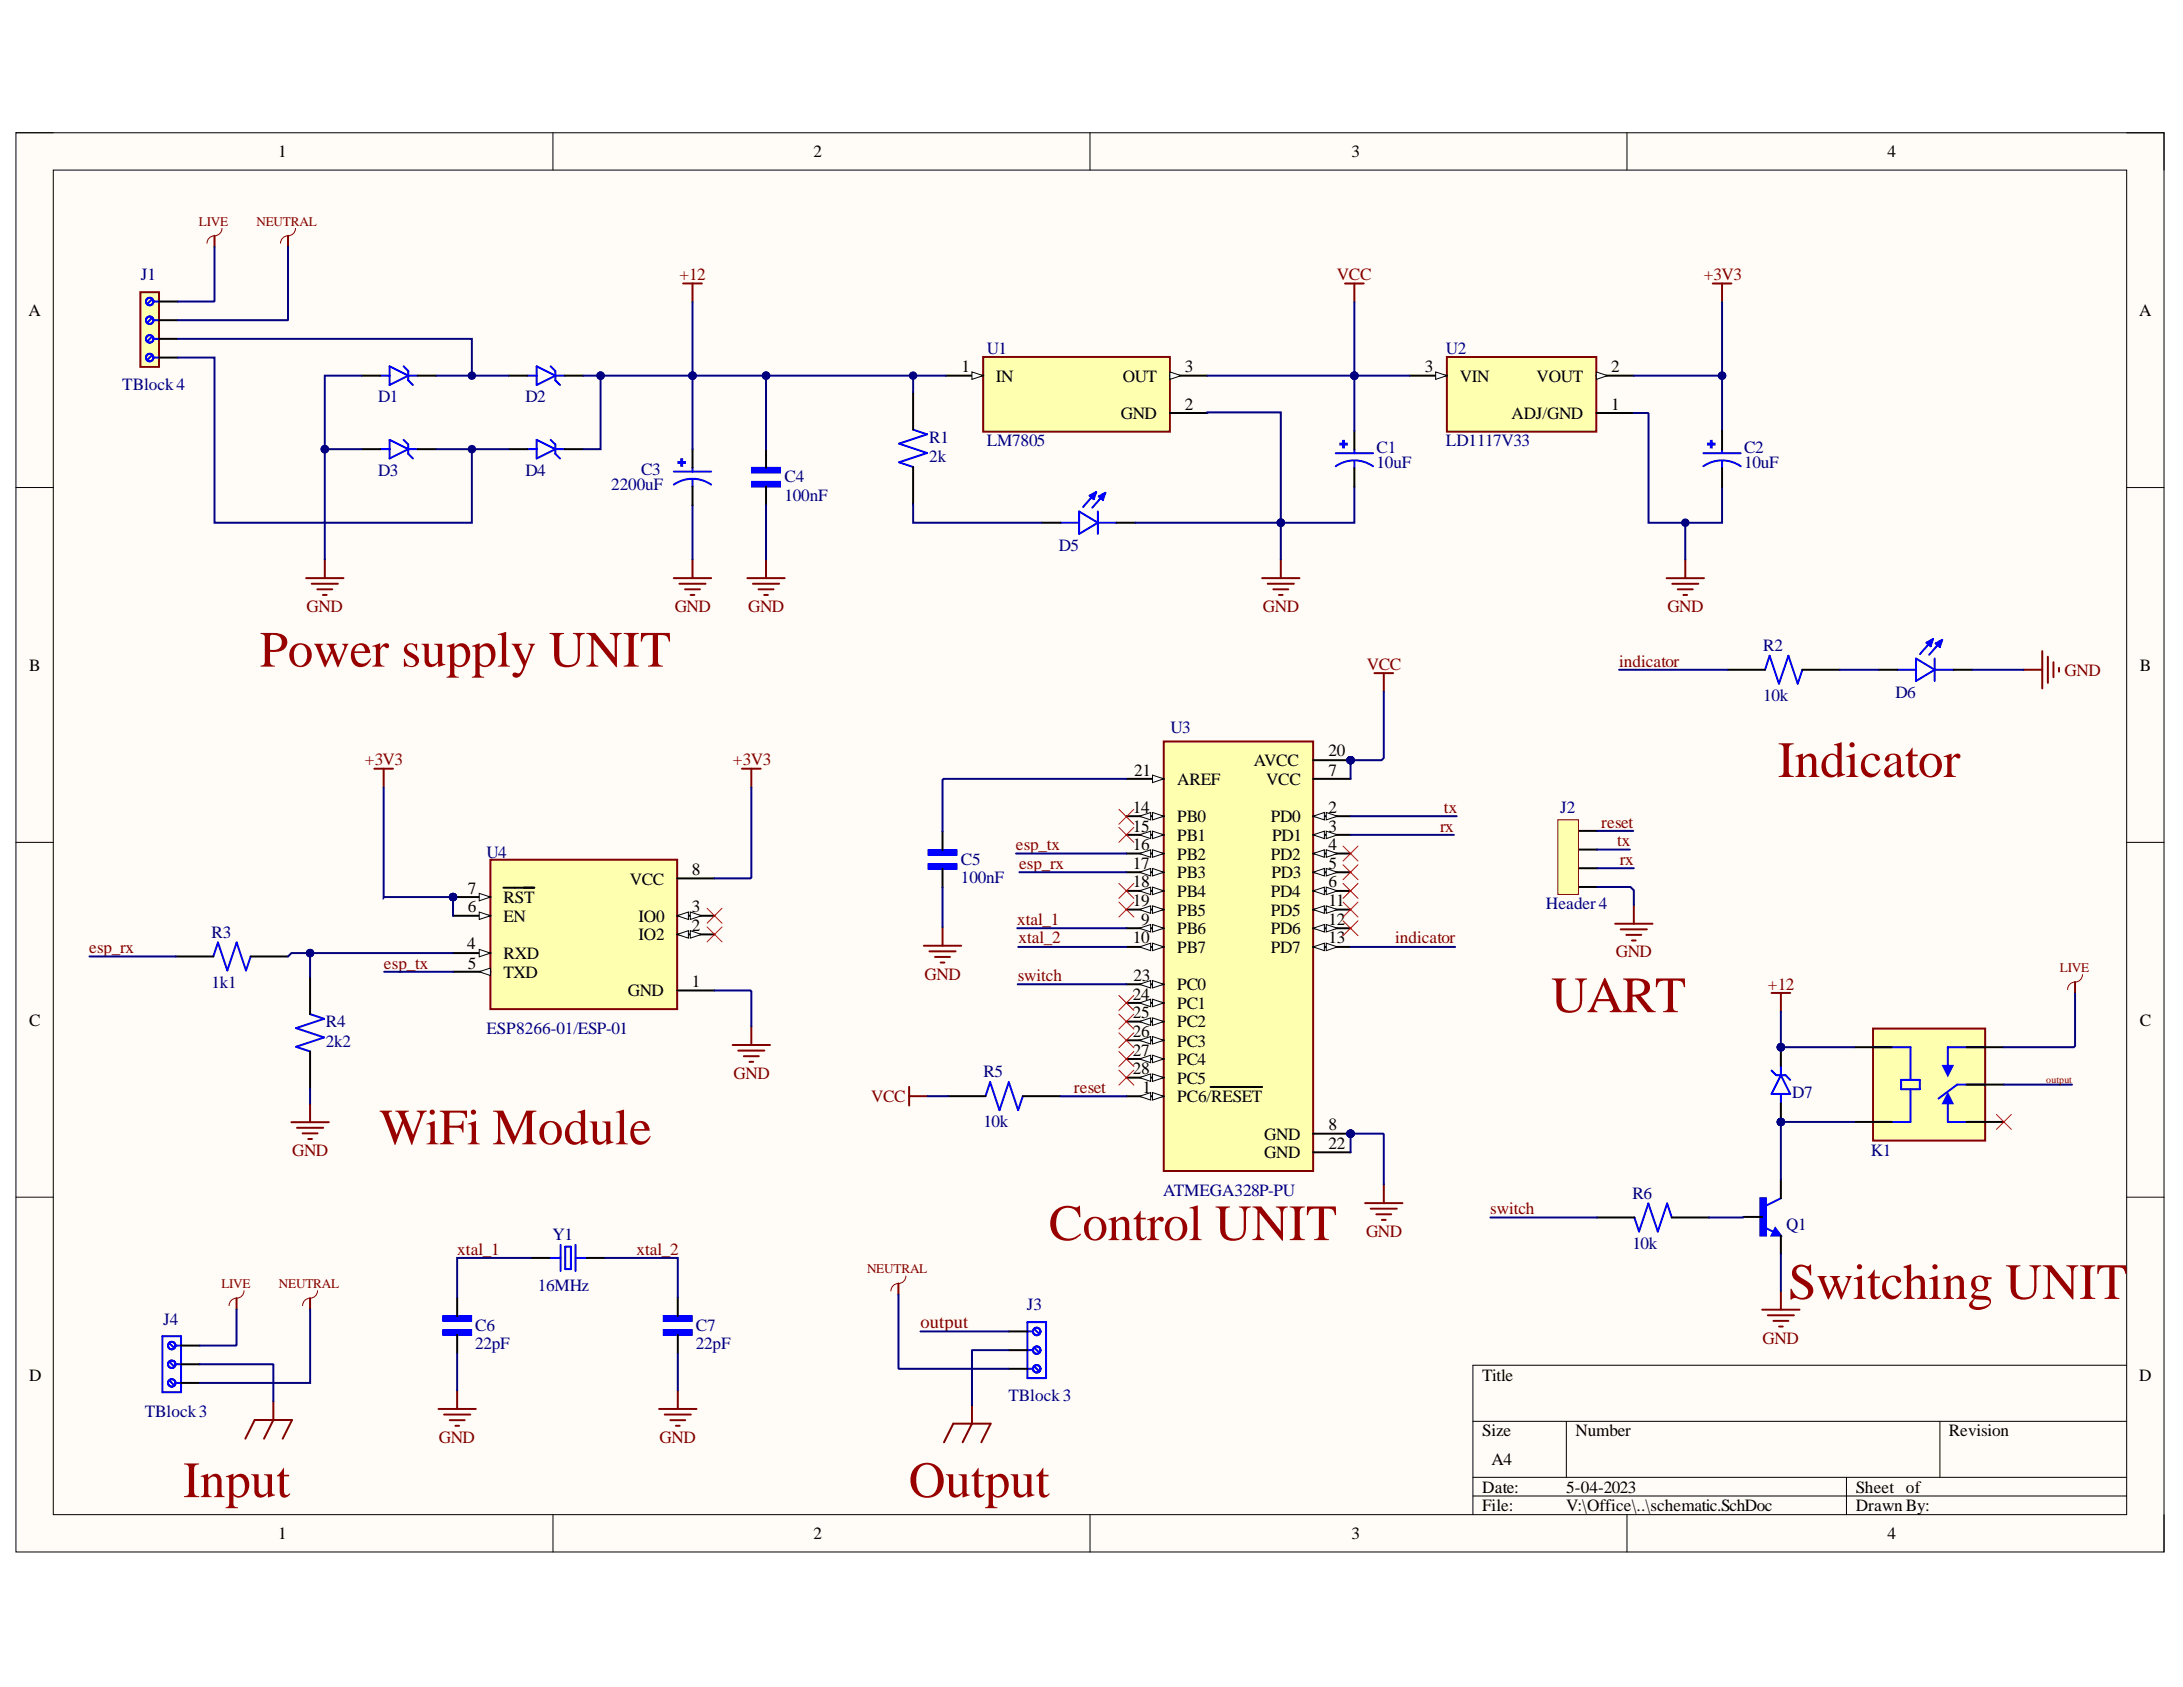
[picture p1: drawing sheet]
<svg xmlns="http://www.w3.org/2000/svg" width="279mm" height="216mm" viewBox="0 0 279 216" stroke-linecap="round" stroke-linejoin="round" font-family="sans-serif">
<defs><g id="words">
<g font-size="6.5" fill="#980000">
<text x="33.2" y="85.3">Power supply UNIT</text>
<text x="227.5" y="99.4">Indicator</text>
<text x="198.5" y="129.5">UART</text>
<text x="48.6" y="146.4">WiFi Module</text>
<text x="134.2" y="158.7">Control UNIT</text>
<text x="228.9" y="166.2">Switching UNIT</text>
<text x="23.4" y="191.6">Input</text>
<text x="116.3" y="191.6">Output</text>
</g>
<text font-size="2.4" fill="#800000" x="117.8" y="170">output</text>
<g font-size="2.2">
<text x="35.6" y="20.1">1</text>
<text x="104.1" y="20.1">2</text>
<text x="173" y="20.1">3</text>
<text x="241.6" y="20.1">4</text>
<text x="3.6" y="40.4">A</text>
<text x="273.8" y="40.4">A</text>
<text x="123.1" y="47.6">1</text>
<text x="151.7" y="47.6">3</text>
<text x="182.4" y="47.6">3</text>
<text x="206.2" y="47.6">2</text>
<text x="127.5" y="48.9">IN</text>
<text x="143.5" y="53.6">GND</text>
<text x="143.7" y="48.9">OUT</text>
<text x="151.7" y="52.4">2</text>
<text x="186.8" y="48.9">VIN</text>
<text x="193.4" y="53.6">ADJ/GND</text>
<text x="196.7" y="48.9">VOUT</text>
<text x="206.2" y="52.4">1</text>
<text x="3.7" y="85.8">B</text>
<text x="273.9" y="85.8">B</text>
<text x="145.1" y="99.3">21</text>
<text x="150.6" y="100.4">AREF</text>
<text x="160.5" y="98.1">AVCC</text>
<text x="162.1" y="100.4">VCC</text>
<text x="170" y="96.8">20</text>
<text x="170" y="99.3">7</text>
<text x="145" y="104">14</text>
<text x="145" y="106.5">15</text>
<text x="150.6" y="105.2">PB0</text>
<text x="150.6" y="107.6">PB1</text>
<text x="162.7" y="105.2">PD0</text>
<text x="162.8" y="107.6">PD1</text>
<text x="170" y="104">2</text>
<text x="170" y="106.5">3</text>
<text x="80.6" y="113.2">VCC</text>
<text x="88.6" y="111.9">8</text>
<text x="145" y="108.8">16</text>
<text x="145" y="111.2">17</text>
<text x="145" y="113.6">18</text>
<text x="150.6" y="110">PB2</text>
<text x="150.6" y="112.4">PB3</text>
<text x="162.7" y="110">PD2</text>
<text x="162.7" y="112.4">PD3</text>
<text x="170" y="108.8">4</text>
<text x="170" y="111.2">5</text>
<text x="170" y="113.6">6</text>
<text x="59.9" y="114.4">7</text>
<text x="59.9" y="116.8">6</text>
<text x="64.5" y="115.6">RST</text>
<text x="64.5" y="118">EN</text>
<text x="81.7" y="118">IO0</text>
<text x="88.6" y="116.8">3</text>
<text x="88.6" y="119.1">2</text>
<text x="145" y="116">19</text>
<text x="146.1" y="118.4">9</text>
<text x="150.6" y="114.7">PB4</text>
<text x="150.6" y="117.2">PB5</text>
<text x="150.6" y="119.6">PB6</text>
<text x="162.7" y="114.7">PD4</text>
<text x="162.7" y="117.2">PD5</text>
<text x="162.7" y="119.6">PD6</text>
<text x="170" y="116">11</text>
<text x="170" y="118.4">12</text>
<text x="59.8" y="121.5">4</text>
<text x="59.9" y="124">5</text>
<text x="64.5" y="122.8">RXD</text>
<text x="64.5" y="125.1">TXD</text>
<text x="81.7" y="120.3">IO2</text>
<text x="145" y="120.7">10</text>
<text x="145.1" y="125.6">23</text>
<text x="150.6" y="121.9">PB7</text>
<text x="162.7" y="121.9">PD7</text>
<text x="170" y="120.7">13</text>
<text x="3.7" y="131.3">C</text>
<text x="80.4" y="127.5">GND</text>
<text x="88.6" y="126.3">1</text>
<text x="145" y="127.9">24</text>
<text x="145" y="130.3">25</text>
<text x="150.6" y="126.7">PC0</text>
<text x="150.6" y="129.1">PC1</text>
<text x="150.6" y="131.5">PC2</text>
<text x="273.9" y="131.3">C</text>
<text x="145" y="132.7">26</text>
<text x="145" y="135.1">27</text>
<text x="145" y="137.5">28</text>
<text x="150.6" y="133.9">PC3</text>
<text x="150.6" y="136.3">PC4</text>
<text x="146.2" y="139.9">1</text>
<text x="150.6" y="138.7">PC5</text>
<text x="150.6" y="141">PC6/RESET</text>
<text x="161.8" y="145.9">GND</text>
<text x="161.8" y="148.2">GND</text>
<text x="170" y="144.7">8</text>
<text x="170" y="147">22</text>
<text x="3.7" y="176.7">D</text>
<text x="189.7" y="176.7">Title</text>
<text x="273.8" y="176.7">D</text>
<text x="189.7" y="183.8">Size</text>
<text x="201.6" y="183.8">Number</text>
<text x="249.4" y="183.8">Revision</text>
<text x="189.7" y="191">Date:</text>
<text x="190.9" y="187.5">A4</text>
<text x="200.5" y="191">5-04-2023</text>
<text x="237.5" y="191">Sheet of</text>
<text x="35.6" y="197">1</text>
<text x="104.1" y="197">2</text>
<text x="173" y="197">3</text>
<text x="189.7" y="193.4">File:</text>
<text x="200.5" y="193.4">V:\Office\..\schematic.SchDoc</text>
<text x="237.5" y="193.4">Drawn By:</text>
<text x="241.6" y="197">4</text>
</g>
<g font-size="2.2" fill="#000080">
<text x="18" y="35.8">J1</text>
<text x="126.3" y="45.3">U1</text>
<text x="185.1" y="45.3">U2</text>
<text x="15.6" y="50">TBlock4</text>
<text x="48.4" y="51.5">D1</text>
<text x="67.2" y="51.5">D2</text>
<text x="118.9" y="56.7">R1</text>
<text x="118.9" y="59.1">2k</text>
<text x="126.3" y="57.1">LM7805</text>
<text x="176.2" y="58">C1</text>
<text x="176.2" y="59.9">10uF</text>
<text x="185.1" y="57.1">LD1117V33</text>
<text x="223.2" y="58">C2</text>
<text x="223.2" y="59.9">10uF</text>
<text x="48.4" y="60.9">D3</text>
<text x="67.2" y="60.9">D4</text>
<text x="78.2" y="62.7">2200uF</text>
<text x="82" y="60.8">C3</text>
<text x="100.4" y="61.7">C4</text>
<text x="100.4" y="64.1">100nF</text>
<text x="135.5" y="70.5">D5</text>
<text x="225.7" y="83.3">R2</text>
<text x="225.7" y="89.7">10k</text>
<text x="242.6" y="89.4">D6</text>
<text x="149.8" y="93.8">U3</text>
<text x="199.7" y="104.1">J2</text>
<text x="62.3" y="109.8">U4</text>
<text x="123" y="110.7">C5</text>
<text x="123" y="113">100nF</text>
<text x="27.1" y="120">R3</text>
<text x="197.8" y="116.3">Header4</text>
<text x="27.1" y="126.4">1k1</text>
<text x="41.7" y="131.5">R4</text>
<text x="41.7" y="133.9">2k2</text>
<text x="62.3" y="132.3">ESP8266-01/ESP-01</text>
<text x="125.9" y="137.8">R5</text>
<text x="229.4" y="140.5">D7</text>
<text x="125.9" y="144.3">10k</text>
<text x="239.5" y="147.9">K1</text>
<text x="148.9" y="153">ATMEGA328P-PU</text>
<text x="208.9" y="153.4">R6</text>
<text x="70.7" y="158.7">Y1</text>
<text x="208.9" y="159.8">10k</text>
<text x="228.6" y="157.4">Q1</text>
<text x="68.9" y="165.2">16MHz</text>
<text x="131.4" y="167.6">J3</text>
<text x="20.9" y="169.5">J4</text>
<text x="60.8" y="170.3">C6</text>
<text x="60.8" y="172.7">22pF</text>
<text x="89.1" y="170.3">C7</text>
<text x="89.1" y="172.7">22pF</text>
<text x="129.1" y="179.3">TBlock3</text>
<text x="18.5" y="181.3">TBlock3</text>
</g>
<g font-size="2.2" fill="#800000">
<text x="87" y="35.8">+12</text>
<text x="171.1" y="35.8">VCC</text>
<text x="218.1" y="35.8">+3V3</text>
<text x="39.2" y="78.3">GND</text>
<text x="86.4" y="78.3">GND</text>
<text x="95.7" y="78.3">GND</text>
<text x="161.6" y="78.3">GND</text>
<text x="213.4" y="78.3">GND</text>
<text x="174.9" y="85.7">VCC</text>
<text x="207.2" y="85.3">indicator</text>
<text x="264.2" y="86.5">GND</text>
<text x="46.7" y="97.9">+3V3</text>
<text x="93.8" y="97.9">+3V3</text>
<text x="184.3" y="106.5">rx</text>
<text x="184.8" y="104">tx</text>
<text x="204.9" y="105.9">reset</text>
<text x="130" y="108.8">esp_tx</text>
<text x="130.4" y="111.2">esp_rx</text>
<text x="207" y="108.3">tx</text>
<text x="207.3" y="110.7">rx</text>
<text x="130.2" y="118.4">xtal_1</text>
<text x="11.4" y="122">esp_rx</text>
<text x="49.1" y="124">esp_tx</text>
<text x="118.3" y="125.4">GND</text>
<text x="130.3" y="125.6">switch</text>
<text x="130.3" y="120.7">xtal_2</text>
<text x="178.6" y="120.7">indicator</text>
<text x="206.8" y="122.5">GND</text>
<text x="226.3" y="126.7">+12</text>
<text x="93.9" y="138.1">GND</text>
<text x="111.5" y="141">VCC</text>
<text x="137.4" y="139.9">reset</text>
<text x="37.4" y="148">GND</text>
<text x="190.7" y="155.4">switch</text>
<text x="58.5" y="160.6">xtal_1</text>
<text x="81.5" y="160.6">xtal_2</text>
<text x="174.8" y="158.3">GND</text>
<text x="225.6" y="172">GND</text>
<text x="56.2" y="184.7">GND</text>
<text x="84.4" y="184.7">GND</text>
</g>
<g font-size="1.7" fill="#800000">
<text x="25.5" y="28.9">LIVE</text>
<text x="32.8" y="28.9">NEUTRAL</text>
<text x="263.6" y="124.4">LIVE</text>
<text x="28.3" y="164.9">LIVE</text>
<text x="35.7" y="164.9">NEUTRAL</text>
<text x="111" y="162.9">NEUTRAL</text>
</g>
<text font-size="1.3" fill="#800000" x="261.9" y="138.6">output</text>
</g></defs>
<path d="M2 17h275v181.6h-275z" fill-rule="evenodd" fill="#fffcf8"/>
<path d="M2 17h275v181.6h-275z" fill="none" stroke="#000" stroke-width=".13"/>
<path d="M6.8 21.8h265.4v172h-265.4z" fill-rule="evenodd" fill="#fffcf8"/>
<g fill="none" stroke="#000" stroke-width=".13">
<path d="M2 17h4.8M70.8 17v4.8M139.5 17v4.8M208.2 17v4.8M272.2 17h4.8v4.8M6.8 21.8h265.4v172h-265.4zM2 62.4h4.8M272.2 62.4h4.8M2 107.8h4.8M272.2 107.8h4.8M2 153.2h4.8M272.2 153.2h4.8"/>
<path d="M272.2 174.7h-83.7v19.1M70.8 193.8v4.8M139.5 193.8v4.8M188.5 181.9h83.7M188.5 189.1h83.7M188.5 191.5h83.7M200.5 181.9v7.2M208.2 193.8v4.8M236.3 189.1v4.7M248.3 181.9v7.2M277 193.8v4.8"/>
</g>
<circle cx="172.9" cy="97.3" r=".48" fill="#000080"/>
<circle cx="172.9" cy="97.3" r=".48" fill="none" stroke="#000080" stroke-width=".13"/>
<circle cx="172.9" cy="145.1" r=".48" fill="#000080"/>
<circle cx="172.9" cy="145.1" r=".48" fill="none" stroke="#000080" stroke-width=".13"/>
<path d="M148.9 94.9h19.2v55h-19.2z" fill-rule="evenodd" fill="#ffffb0"/>
<path d="M148.9 94.9h19.2v55h-19.2z" fill="none" stroke="#800000" stroke-width=".25"/>
<path d="M144.2 99.7h4.7" fill="none" stroke="#000" stroke-width=".25"/>
<path d="M147.5 99.2l1.4 .5-1.4 .5z" fill="#f8fcff"/>
<path d="M147.5 99.2l1.4 .5-1.4 .5z" fill="none" stroke="#000" stroke-width=".13"/>
<path d="M144.2 104.5h4.7" fill="none" stroke="#000" stroke-width=".25"/>
<path d="M147.5 104l1.4 .5-1.4 .4z" fill="#f8fcff"/>
<path d="M147.5 104l1.4 .5-1.4 .4z" fill="none" stroke="#000" stroke-width=".13"/>
<path d="M145.8 104.5l1.5-.5v.9z" fill="#f8fcff"/>
<path d="M145.8 104.5l1.5-.5v.9z" fill="none" stroke="#000" stroke-width=".13"/>
<path d="M144.2 106.8h4.7" fill="none" stroke="#000" stroke-width=".25"/>
<path d="M147.5 106.4l1.4 .4-1.4 .5z" fill="#f8fcff"/>
<path d="M147.5 106.4l1.4 .4-1.4 .5z" fill="none" stroke="#000" stroke-width=".13"/>
<path d="M145.8 106.8l1.5-.4v.9z" fill="#f8fcff"/>
<path d="M145.8 106.8l1.5-.4v.9z" fill="none" stroke="#000" stroke-width=".13"/>
<path d="M144.2 109.2h4.7" fill="none" stroke="#000" stroke-width=".25"/>
<path d="M147.5 108.8l1.4 .4-1.4 .5z" fill="#f8fcff"/>
<path d="M147.5 108.8l1.4 .4-1.4 .5z" fill="none" stroke="#000" stroke-width=".13"/>
<path d="M145.8 109.2l1.5-.4v.9z" fill="#f8fcff"/>
<path d="M145.8 109.2l1.5-.4v.9z" fill="none" stroke="#000" stroke-width=".13"/>
<path d="M144.2 111.6h4.7" fill="none" stroke="#000" stroke-width=".25"/>
<path d="M147.5 111.1l1.4 .5-1.4 .5z" fill="#f8fcff"/>
<path d="M147.5 111.1l1.4 .5-1.4 .5z" fill="none" stroke="#000" stroke-width=".13"/>
<path d="M145.8 111.6l1.5-.5v1z" fill="#f8fcff"/>
<path d="M145.8 111.6l1.5-.5v1z" fill="none" stroke="#000" stroke-width=".13"/>
<path d="M144.2 114h4.7" fill="none" stroke="#000" stroke-width=".25"/>
<path d="M147.5 113.5l1.4 .5-1.4 .5z" fill="#f8fcff"/>
<path d="M147.5 113.5l1.4 .5-1.4 .5z" fill="none" stroke="#000" stroke-width=".13"/>
<path d="M145.8 114l1.5-.5v1z" fill="#f8fcff"/>
<path d="M145.8 114l1.5-.5v1z" fill="none" stroke="#000" stroke-width=".13"/>
<path d="M144.2 116.4h4.7" fill="none" stroke="#000" stroke-width=".25"/>
<path d="M147.5 115.9l1.4 .5-1.4 .5z" fill="#f8fcff"/>
<path d="M147.5 115.9l1.4 .5-1.4 .5z" fill="none" stroke="#000" stroke-width=".13"/>
<path d="M145.8 116.4l1.5-.5v1z" fill="#f8fcff"/>
<path d="M145.8 116.4l1.5-.5v1z" fill="none" stroke="#000" stroke-width=".13"/>
<path d="M144.2 118.8h4.7" fill="none" stroke="#000" stroke-width=".25"/>
<path d="M147.5 118.3l1.4 .5-1.4 .5z" fill="#f8fcff"/>
<path d="M147.5 118.3l1.4 .5-1.4 .5z" fill="none" stroke="#000" stroke-width=".13"/>
<path d="M145.8 118.8l1.5-.5v1z" fill="#f8fcff"/>
<path d="M145.8 118.8l1.5-.5v1z" fill="none" stroke="#000" stroke-width=".13"/>
<path d="M144.2 121.2h4.7" fill="none" stroke="#000" stroke-width=".25"/>
<path d="M147.5 120.7l1.4 .5-1.4 .5z" fill="#f8fcff"/>
<path d="M147.5 120.7l1.4 .5-1.4 .5z" fill="none" stroke="#000" stroke-width=".13"/>
<path d="M145.8 121.2l1.5-.5v1z" fill="#f8fcff"/>
<path d="M145.8 121.2l1.5-.5v1z" fill="none" stroke="#000" stroke-width=".13"/>
<path d="M144.2 126h4.7" fill="none" stroke="#000" stroke-width=".25"/>
<path d="M147.5 125.5l1.4 .5-1.4 .4z" fill="#f8fcff"/>
<path d="M147.5 125.5l1.4 .5-1.4 .4z" fill="none" stroke="#000" stroke-width=".13"/>
<path d="M145.8 126l1.5-.5v.9z" fill="#f8fcff"/>
<path d="M145.8 126l1.5-.5v.9z" fill="none" stroke="#000" stroke-width=".13"/>
<path d="M144.2 128.4h4.7" fill="none" stroke="#000" stroke-width=".25"/>
<path d="M147.5 127.9l1.4 .5-1.4 .4z" fill="#f8fcff"/>
<path d="M147.5 127.9l1.4 .5-1.4 .4z" fill="none" stroke="#000" stroke-width=".13"/>
<path d="M145.8 128.4l1.5-.5v.9z" fill="#f8fcff"/>
<path d="M145.8 128.4l1.5-.5v.9z" fill="none" stroke="#000" stroke-width=".13"/>
<path d="M144.2 130.7h4.7" fill="none" stroke="#000" stroke-width=".25"/>
<path d="M147.5 130.3l1.4 .4-1.4 .5z" fill="#f8fcff"/>
<path d="M147.5 130.3l1.4 .4-1.4 .5z" fill="none" stroke="#000" stroke-width=".13"/>
<path d="M145.8 130.7l1.5-.4v.9z" fill="#f8fcff"/>
<path d="M145.8 130.7l1.5-.4v.9z" fill="none" stroke="#000" stroke-width=".13"/>
<path d="M144.2 133.1h4.7" fill="none" stroke="#000" stroke-width=".25"/>
<path d="M147.5 132.7l1.4 .4-1.4 .5z" fill="#f8fcff"/>
<path d="M147.5 132.7l1.4 .4-1.4 .5z" fill="none" stroke="#000" stroke-width=".13"/>
<path d="M145.8 133.1l1.5-.4v.9z" fill="#f8fcff"/>
<path d="M145.8 133.1l1.5-.4v.9z" fill="none" stroke="#000" stroke-width=".13"/>
<path d="M144.2 135.5h4.7" fill="none" stroke="#000" stroke-width=".25"/>
<path d="M147.5 135l1.4 .5-1.4 .5z" fill="#f8fcff"/>
<path d="M147.5 135l1.4 .5-1.4 .5z" fill="none" stroke="#000" stroke-width=".13"/>
<path d="M145.8 135.5l1.5-.5v1z" fill="#f8fcff"/>
<path d="M145.8 135.5l1.5-.5v1z" fill="none" stroke="#000" stroke-width=".13"/>
<path d="M144.2 137.9h4.7" fill="none" stroke="#000" stroke-width=".25"/>
<path d="M147.5 137.4l1.4 .5-1.4 .5z" fill="#f8fcff"/>
<path d="M147.5 137.4l1.4 .5-1.4 .5z" fill="none" stroke="#000" stroke-width=".13"/>
<path d="M145.8 137.9l1.5-.5v1z" fill="#f8fcff"/>
<path d="M145.8 137.9l1.5-.5v1z" fill="none" stroke="#000" stroke-width=".13"/>
<path d="M144.2 140.3h4.7" fill="none" stroke="#000" stroke-width=".25"/>
<path d="M147.5 139.8l1.4 .5-1.4 .5z" fill="#f8fcff"/>
<path d="M147.5 139.8l1.4 .5-1.4 .5z" fill="none" stroke="#000" stroke-width=".13"/>
<path d="M145.8 140.3l1.5-.5v1z" fill="#f8fcff"/>
<path d="M145.8 140.3l1.5-.5v1z" fill="none" stroke="#000" stroke-width=".13"/>
<path d="M168.1 97.3h4.8M154.9 139.1h6.6" fill="none" stroke="#000" stroke-width=".25"/>
<circle cx="172.9" cy="97.3" r=".48" fill="#000080"/>
<circle cx="172.9" cy="97.3" r=".48" fill="none" stroke="#000080" stroke-width=".13"/>
<path d="M168.1 99.7h4.8M168.1 104.5h4.8" fill="none" stroke="#000" stroke-width=".25"/>
<path d="M168.1 104.5l1.4-.5v.9z" fill="#f8fcff"/>
<path d="M168.1 104.5l1.4-.5v.9z" fill="none" stroke="#000" stroke-width=".13"/>
<path d="M169.7 104l1.5 .5-1.5 .4z" fill="#f8fcff"/>
<path d="M169.7 104l1.5 .5-1.5 .4z" fill="none" stroke="#000" stroke-width=".13"/>
<path d="M168.1 106.8h4.8" fill="none" stroke="#000" stroke-width=".25"/>
<path d="M168.1 106.8l1.4-.4v.9z" fill="#f8fcff"/>
<path d="M168.1 106.8l1.4-.4v.9z" fill="none" stroke="#000" stroke-width=".13"/>
<path d="M169.7 106.4l1.5 .4-1.5 .5z" fill="#f8fcff"/>
<path d="M169.7 106.4l1.5 .4-1.5 .5z" fill="none" stroke="#000" stroke-width=".13"/>
<path d="M168.1 109.2h4.8" fill="none" stroke="#000" stroke-width=".25"/>
<path d="M168.1 109.2l1.4-.4v.9z" fill="#f8fcff"/>
<path d="M168.1 109.2l1.4-.4v.9z" fill="none" stroke="#000" stroke-width=".13"/>
<path d="M169.7 108.8l1.5 .4-1.5 .5z" fill="#f8fcff"/>
<path d="M169.7 108.8l1.5 .4-1.5 .5z" fill="none" stroke="#000" stroke-width=".13"/>
<path d="M168.1 111.6h4.8" fill="none" stroke="#000" stroke-width=".25"/>
<path d="M168.1 111.6l1.4-.5v1z" fill="#f8fcff"/>
<path d="M168.1 111.6l1.4-.5v1z" fill="none" stroke="#000" stroke-width=".13"/>
<path d="M169.7 111.1l1.5 .5-1.5 .5z" fill="#f8fcff"/>
<path d="M169.7 111.1l1.5 .5-1.5 .5z" fill="none" stroke="#000" stroke-width=".13"/>
<path d="M168.1 114h4.8" fill="none" stroke="#000" stroke-width=".25"/>
<path d="M168.1 114l1.4-.5v1z" fill="#f8fcff"/>
<path d="M168.1 114l1.4-.5v1z" fill="none" stroke="#000" stroke-width=".13"/>
<path d="M169.7 113.5l1.5 .5-1.5 .5z" fill="#f8fcff"/>
<path d="M169.7 113.5l1.5 .5-1.5 .5z" fill="none" stroke="#000" stroke-width=".13"/>
<path d="M168.1 116.4h4.8" fill="none" stroke="#000" stroke-width=".25"/>
<path d="M168.1 116.4l1.4-.5v1z" fill="#f8fcff"/>
<path d="M168.1 116.4l1.4-.5v1z" fill="none" stroke="#000" stroke-width=".13"/>
<path d="M169.7 115.9l1.5 .5-1.5 .5z" fill="#f8fcff"/>
<path d="M169.7 115.9l1.5 .5-1.5 .5z" fill="none" stroke="#000" stroke-width=".13"/>
<path d="M168.1 118.8h4.8" fill="none" stroke="#000" stroke-width=".25"/>
<path d="M168.1 118.8l1.4-.5v1z" fill="#f8fcff"/>
<path d="M168.1 118.8l1.4-.5v1z" fill="none" stroke="#000" stroke-width=".13"/>
<path d="M169.7 118.3l1.5 .5-1.5 .5z" fill="#f8fcff"/>
<path d="M169.7 118.3l1.5 .5-1.5 .5z" fill="none" stroke="#000" stroke-width=".13"/>
<path d="M168.1 121.2h4.8" fill="none" stroke="#000" stroke-width=".25"/>
<path d="M168.1 121.2l1.4-.5v1z" fill="#f8fcff"/>
<path d="M168.1 121.2l1.4-.5v1z" fill="none" stroke="#000" stroke-width=".13"/>
<path d="M169.7 120.7l1.5 .5-1.5 .5z" fill="#f8fcff"/>
<path d="M169.7 120.7l1.5 .5-1.5 .5z" fill="none" stroke="#000" stroke-width=".13"/>
<path d="M168.1 145.1h4.8" fill="none" stroke="#000" stroke-width=".25"/>
<circle cx="172.9" cy="145.1" r=".48" fill="#000080"/>
<circle cx="172.9" cy="145.1" r=".48" fill="none" stroke="#000080" stroke-width=".13"/>
<path d="M168.1 147.5h4.8" fill="none" stroke="#000" stroke-width=".25"/>
<circle cx="58" cy="114.8" r=".48" fill="#000080"/>
<circle cx="58" cy="114.8" r=".48" fill="none" stroke="#000080" stroke-width=".13"/>
<path d="M62.8 110h23.9v19.1h-23.9z" fill-rule="evenodd" fill="#ffffb0"/>
<path d="M62.8 110h23.9v19.1h-23.9z" fill="none" stroke="#800000" stroke-width=".25"/>
<path d="M58 114.8h4.8" fill="none" stroke="#000" stroke-width=".25"/>
<path d="M61.3 114.3l1.5 .5-1.5 .5z" fill="#f8fcff"/>
<path d="M61.3 114.3l1.5 .5-1.5 .5z" fill="none" stroke="#000" stroke-width=".13"/>
<path d="M64.4 113.6h4" fill="none" stroke="#000" stroke-width=".25"/>
<circle cx="58" cy="114.8" r=".48" fill="#000080"/>
<circle cx="58" cy="114.8" r=".48" fill="none" stroke="#000080" stroke-width=".13"/>
<path d="M58 117.2h4.8" fill="none" stroke="#000" stroke-width=".25"/>
<path d="M61.3 116.7l1.5 .5-1.5 .5z" fill="#f8fcff"/>
<path d="M61.3 116.7l1.5 .5-1.5 .5z" fill="none" stroke="#000" stroke-width=".13"/>
<path d="M58 122h4.8" fill="none" stroke="#000" stroke-width=".25"/>
<path d="M61.3 121.5l1.5 .5-1.5 .5z" fill="#f8fcff"/>
<path d="M61.3 121.5l1.5 .5-1.5 .5z" fill="none" stroke="#000" stroke-width=".13"/>
<path d="M58 124.4h4.8" fill="none" stroke="#000" stroke-width=".25"/>
<path d="M61.3 124.4l1.5-.5v.9z" fill="#f8fcff"/>
<path d="M61.3 124.4l1.5-.5v.9z" fill="none" stroke="#000" stroke-width=".13"/>
<path d="M86.7 112.4h4.8M86.7 117.2h4.8" fill="none" stroke="#000" stroke-width=".25"/>
<path d="M86.7 117.2l1.4-.5v1z" fill="#f8fcff"/>
<path d="M86.7 117.2l1.4-.5v1z" fill="none" stroke="#000" stroke-width=".13"/>
<path d="M88.3 116.7l1.5 .5-1.5 .5z" fill="#f8fcff"/>
<path d="M88.3 116.7l1.5 .5-1.5 .5z" fill="none" stroke="#000" stroke-width=".13"/>
<path d="M86.7 119.6h4.8" fill="none" stroke="#000" stroke-width=".25"/>
<path d="M86.7 119.6l1.4-.5v1z" fill="#f8fcff"/>
<path d="M86.7 119.6l1.4-.5v1z" fill="none" stroke="#000" stroke-width=".13"/>
<path d="M88.3 119.1l1.5 .5-1.5 .5z" fill="#f8fcff"/>
<path d="M88.3 119.1l1.5 .5-1.5 .5z" fill="none" stroke="#000" stroke-width=".13"/>
<path d="M86.7 126.8h4.8" fill="none" stroke="#000" stroke-width=".25"/>
<path d="M125.8 45.7h23.9v9.5h-23.9z" fill-rule="evenodd" fill="#ffffb0"/>
<path d="M125.8 45.7h23.9v9.5h-23.9z" fill="none" stroke="#800000" stroke-width=".25"/>
<path d="M121 48.1h4.8" fill="none" stroke="#000" stroke-width=".25"/>
<path d="M124.4 47.6l1.4 .5-1.4 .5z" fill="#f8fcff"/>
<path d="M124.4 47.6l1.4 .5-1.4 .5z" fill="none" stroke="#000" stroke-width=".13"/>
<path d="M149.7 48.1h4.8" fill="none" stroke="#000" stroke-width=".25"/>
<path d="M149.7 47.6l1.5 .5-1.5 .5z" fill="#f8fcff"/>
<path d="M149.7 47.6l1.5 .5-1.5 .5z" fill="none" stroke="#000" stroke-width=".13"/>
<path d="M149.7 52.9h4.8" fill="none" stroke="#000" stroke-width=".25"/>
<path d="M185.2 45.7h19.1v9.5h-19.1z" fill-rule="evenodd" fill="#ffffb0"/>
<path d="M185.2 45.7h19.1v9.5h-19.1z" fill="none" stroke="#800000" stroke-width=".25"/>
<path d="M180.4 48.1h4.8" fill="none" stroke="#000" stroke-width=".25"/>
<path d="M183.7 47.6l1.5 .5-1.5 .5z" fill="#f8fcff"/>
<path d="M183.7 47.6l1.5 .5-1.5 .5z" fill="none" stroke="#000" stroke-width=".13"/>
<path d="M204.3 48.1h4.8" fill="none" stroke="#000" stroke-width=".25"/>
<path d="M204.3 47.6l1.4 .5-1.4 .5z" fill="#f8fcff"/>
<path d="M204.3 47.6l1.4 .5-1.4 .5z" fill="none" stroke="#000" stroke-width=".13"/>
<path d="M204.3 52.9h4.8" fill="none" stroke="#000" stroke-width=".25"/>
<path d="M18 37.4h2.4v9.6h-2.4z" fill-rule="evenodd" fill="#ffffb0"/>
<path d="M18 37.4h2.4v9.6h-2.4z" fill="none" stroke="#800000" stroke-width=".25"/>
<g fill="none" stroke="#00f" stroke-width=".25">
<path d="M19.4 38.4l-.5 .4M19.6 38.6h.8M19.4 40.7l-.5 .5M19.4 43.1l-.5 .5M19.4 45.5l-.5 .5M19.6 41h.8M19.6 43.4h.8M19.6 45.8h.8M20.8 171v7.2h2.4v-7.2M20.8 171h2.4M21.7 172l.5 .4M21.7 176.7l.5 .5"/>
<path d="M21.7 174.4l.5 .4M22.5 172.2h.7M22.5 177h.7M22.5 174.6h.7"/>
<circle cx="19.2" cy="38.6" r=".48"/>
<circle cx="19.2" cy="43.4" r=".48"/>
<circle cx="19.2" cy="41" r=".48"/>
<circle cx="19.2" cy="45.8" r=".48"/>
<circle cx="22" cy="177" r=".48"/>
<circle cx="22" cy="174.6" r=".48"/>
<circle cx="22" cy="172.2" r=".48"/>
</g>
<path d="M20.4 38.6h2.3M20.4 41h2.3M20.4 43.4h2.3M20.4 45.8h2.3M23.2 177h2.4M23.2 174.6h2.4M23.2 172.2h2.4" fill="none" stroke="#000" stroke-width=".25"/>
<circle cx="227.9" cy="143.6" r=".48" fill="#000080"/>
<circle cx="227.9" cy="143.6" r=".48" fill="none" stroke="#000080" stroke-width=".13"/>
<circle cx="227.9" cy="134" r=".48" fill="#000080"/>
<circle cx="227.9" cy="134" r=".48" fill="none" stroke="#000080" stroke-width=".13"/>
<path d="M226.7 137l.6 .6h1.2l.6 .6M227.9 137.6l1.2 2.4h-2.4zM227.9 136.4v1.2M227.9 140v1.2" fill="none" stroke="#00f" stroke-width=".25"/>
<path d="M227.9 141.2v2.4" fill="none" stroke="#000" stroke-width=".25"/>
<circle cx="227.9" cy="143.6" r=".48" fill="#000080"/>
<circle cx="227.9" cy="143.6" r=".48" fill="none" stroke="#000080" stroke-width=".13"/>
<path d="M227.9 134v2.4" fill="none" stroke="#000" stroke-width=".25"/>
<circle cx="227.9" cy="134" r=".48" fill="#000080"/>
<circle cx="227.9" cy="134" r=".48" fill="none" stroke="#000080" stroke-width=".13"/>
<path d="M239.7 131.6h14.4v14.4h-14.4z" fill-rule="evenodd" fill="#ffffb0"/>
<path d="M239.7 131.6h14.4v14.4h-14.4z" fill="none" stroke="#800000" stroke-width=".25"/>
<path d="M239.7 134h4.8v4.2M243.3 138.2h2.4v1.2h-2.4zM244.5 139.4v4.2h-4.8M254.1 138.8h-3.6l-2.4 1.8M254.1 134h-4.8v2.4M249.3 141.2v2.4h4.8" fill="none" stroke="#00f" stroke-width=".25"/>
<path d="M248.7 136.4h1.2l-.6 1.2z" fill="#00f"/>
<path d="M248.7 136.4h1.2l-.6 1.2z" fill="none" stroke="#00f" stroke-width=".25"/>
<path d="M249.3 140l.6 1.2h-1.2z" fill="#00f"/>
<path d="M249.3 140l.6 1.2h-1.2z" fill="none" stroke="#00f" stroke-width=".25"/>
<path d="M237.3 134h4.8M251.7 134h4.8M251.7 138.8h4.8M237.3 143.6h4.8M251.7 143.6h4.8" fill="none" stroke="#000" stroke-width=".25"/>
<path d="M225.3 153.4h.7v4.7h-.7z" fill-rule="evenodd" fill="#00f"/>
<path d="M225.3 153.4h.7v4.7h-.7zM225.8 157.1l1.2 .6M227.9 153.4l-1.9 .9" fill="none" stroke="#00f" stroke-width=".25"/>
<path d="M227.2 157.2l.7 .9h-1.2z" fill="#00f"/>
<g fill="none" stroke="#00f" stroke-width=".25">
<path d="M48.7 48.1h1.2M48.7 57.5h1.2M49.9 46.9l2.4 1.2-2.4 1.2zM49.9 56.3l2.4 1.2-2.4 1.2zM51.7 46.9l.6 .6v1.2l.5 .6M51.7 56.3l.6 .6v1.2l.5 .6M52.3 48.1h1.1M52.3 57.5h1.1M67.5 48.1h1.2M67.5 57.5h1.2M68.7 46.9l2.4 1.2-2.4 1.2zM68.7 56.3l2.4 1.2-2.4 1.2z"/>
<path d="M70.5 46.9l.6 .6v1.2l.6 .6M70.5 56.3l.6 .6v1.2l.6 .6M71.1 48.1h1.2M71.1 57.5h1.2M209.2 155.8l.6 1.8 1.2-3.6 1.2 3.6 1.2-3.6 .6 1.8M227.2 157.2l.7 .9h-1.2zM131.5 169.2h2.4v7.2h-2.4zM131.5 170.4h.7M131.5 172.8h.7M131.5 175.2h.7M132.4 172.5l.5 .5M132.4 174.9l.5 .5"/>
<path d="M132.5 170.2l.4 .4"/>
<circle cx="132.7" cy="170.4" r=".48"/>
<circle cx="132.7" cy="172.8" r=".48"/>
<circle cx="132.7" cy="175.2" r=".48"/>
</g>
<g fill="none" stroke="#000" stroke-width=".25">
<path d="M46.3 48.1h2.4M46.3 57.5h2.4M53.4 48.1h2.4M53.4 57.5h2.4M65.1 48.1h2.4M65.1 57.5h2.4M72.3 48.1h2.4M72.3 57.5h2.4M204.4 155.8h4.8M214 155.8h4.7M223.2 155.7h2.3M227.9 151v2.4"/>
<path d="M227.9 158.1v2.4M129.1 170.4h2.4M129.1 172.8h2.4M129.1 175.2h2.4"/>
</g>
<g fill="none" stroke="#800000" stroke-width=".25">
<path d="M27.5 30.2v1.4M36.9 30.2v1.4M39.2 74h4.8M39.9 74.7h3.3M40.6 75.4h1.9M41.3 76.1h.5M41.6 71.6v2.4M226.7 127.1h2.4M227.9 127.1v2.4M265.6 125.7v1.4M30.3 166.1v1.5M35 179.3v2.4l-1.2 2.4"/>
<path d="M39.7 166.1v1.5M115 164.3v1.4M124.4 179.8v2.4l-1.2 2.4M225.5 167.6h4.8M226.3 168.3h3.3M227 169h1.9M227.7 169.8h.5M227.9 165.2v2.4M31.4 184.1l1.2-2.4h4.8l-1.2 2.4M120.8 184.6l1.2-2.4h4.8l-1.2 2.4"/>
</g>
<path d="M28.4 29.2a.96 .96 0 0 1-.9 1 .96 .96 0 0 0-1 .9M37.8 29.2a.96 .96 0 0 1-.9 1 .96 .96 0 0 0-1 .9M266.5 124.7a.95 .95 0 0 1-.9 1 .96 .96 0 0 0-1 .9M31.2 165.2a.96 .96 0 0 1-.9 .9 .96 .96 0 0 0-1 1M40.6 165.2a.96 .96 0 0 1-.9 .9 .96 .96 0 0 0-1 1M115.9 163.3a.96 .96 0 0 1-.9 1 .96 .96 0 0 0-1 .9" fill="none" stroke="#800000" stroke-width=".13"/>
<path d="M255.5 142.6l1.9 1.9M257.4 142.6l-1.9 1.9" fill="none" stroke="#f00" stroke-width=".13"/>
<path d="M96.2 59.9h3.6v.6h-3.6z" fill-rule="evenodd" fill="#00f"/>
<path d="M96.2 59.9h3.6v.6h-3.6z" fill="none" stroke="#00f" stroke-width=".25"/>
<path d="M96.2 61.7h3.6v.6h-3.6z" fill-rule="evenodd" fill="#00f"/>
<g fill="none" stroke="#00f" stroke-width=".25">
<path d="M116.9 55l1.8 .6-3.6 1.2 3.6 1.2-3.6 1.2 1.8 .6M96.2 61.7h3.6v.6h-3.6zM135.7 66.9h2.4M138.1 65.5l2.4 1.4-2.4 1.4zM139.8 63.4l-.2 .1M139.9 63.2h.1v.7M140.3 63l-1.7 1.9M140.3 63l-.8 .4 .5 .5M140.3 63l-.3 .9M140.5 65.5v2.8M140.5 66.9h2.4M141 63.5l-.2 .1"/>
<path d="M141.1 63.3h.1v.7M141.5 63.1l-1.7 1.9M141.5 63.1l-.9 .4 .6 .5M141.5 63.1l-.3 .9M27.3 122.4l.6-1.8 1.2 3.6 1.2-3.6 1.2 3.6 .6-1.8M39.7 129.8l1.8 .6-3.6 1.2 3.6 1.2-3.6 1.2 1.8 .6"/>
</g>
<path d="M98 57.5v2.4M116.9 50.2v4.8M116.9 59.8v4.7M98 62.3v2.4M133.3 66.9h2.4M142.9 66.9h2.4M22.5 122.4h4.8M32.1 122.4h4.8M39.7 125v4.8M39.7 134.6v4.7" fill="none" stroke="#000" stroke-width=".25"/>
<g fill="none" stroke="#800000" stroke-width=".25">
<path d="M87.4 36.3h2.4M88.6 36.3v2.4M172.1 36.3h2.4M173.3 36.3v2.4M219.2 36.3h2.4M220.4 36.3v2.4M86.2 74h4.8M87 74.7h3.3M87.7 75.4h1.9M88.4 76.1h.5M88.6 71.6v2.4M95.7 74h4.7"/>
<path d="M96.4 74.7h3.3M97.1 75.4h1.9M97.8 76.1h.5M98 71.6v2.4M161.5 74h4.8M162.3 74.7h3.3M163 75.4h1.9M163.7 76.1h.5M163.9 71.6v2.4M213.3 74h4.8M214 74.7h3.4M214.7 75.4h2"/>
<path d="M215.5 76.1h.4M215.7 71.6v2.4M47.9 98.4h2.4M49.1 98.4v2.4M95 98.4h2.4M96.2 98.4v2.4M175.9 86.1h2.4M177.1 86.1v2.4M93.8 133.7h4.8M94.5 134.5h3.3M95.2 135.2h1.9M95.9 135.9h.5"/>
<path d="M96.2 131.3v2.4M37.3 143.6h4.8M38 144.3h3.4M38.7 145h1.9M39.4 145.8h.5M39.7 141.2v2.4M174.7 154h4.8M175.4 154.7h3.4M176.2 155.4h1.9M176.9 156.1h.5M177.1 151.6v2.4"/>
</g>
<path d="M90.5 116.2l1.9 2M90.5 118.6l1.9 1.9M92.4 116.2l-1.9 2M92.4 118.6l-1.9 1.9" fill="none" stroke="#f00" stroke-width=".13"/>
<path d="M118.8 108.8h3.6v.6h-3.6z" fill-rule="evenodd" fill="#00f"/>
<path d="M118.8 108.8h3.6v.6h-3.6z" fill="none" stroke="#00f" stroke-width=".25"/>
<path d="M118.8 110.6h3.6v.6h-3.6z" fill-rule="evenodd" fill="#00f"/>
<path d="M118.8 110.6h3.6v.6h-3.6zM71.7 159.3v3.4M72.3 159.6h.8v2.8h-.8zM73.7 159.3v3.4M126.1 140.3l.6-1.8 1.2 3.6 1.2-3.6 1.2 3.6 .6-1.8M70.3 161h1.4M73.7 161h1.4" fill="none" stroke="#00f" stroke-width=".25"/>
<path d="M120.6 106.4v2.4M120.6 111.2v2.4M121.3 140.3h4.8M130.9 140.3h4.8M67.9 161h2.4M75.1 161h2.4" fill="none" stroke="#000" stroke-width=".25"/>
<path d="M120.6 118.6v2.4M116.4 139.1v2.4M118.2 121h4.8M119 121.8h3.3M119.7 122.5h1.9M120.4 123.2h.5M116.4 140.3h2.4" fill="none" stroke="#800000" stroke-width=".25"/>
<path d="M56.7 168.4h3.6v.6h-3.6z" fill-rule="evenodd" fill="#00f"/>
<path d="M56.7 168.4h3.6v.6h-3.6z" fill="none" stroke="#00f" stroke-width=".25"/>
<path d="M56.7 170.2h3.6v.6h-3.6z" fill-rule="evenodd" fill="#00f"/>
<path d="M56.7 170.2h3.6v.6h-3.6z" fill="none" stroke="#00f" stroke-width=".25"/>
<path d="M58.5 166.1v2.3M58.5 170.8v2.4" fill="none" stroke="#000" stroke-width=".25"/>
<path d="M85 168.4h3.5v.6h-3.5z" fill-rule="evenodd" fill="#00f"/>
<path d="M85 168.4h3.5v.6h-3.5z" fill="none" stroke="#00f" stroke-width=".25"/>
<path d="M85 170.2h3.5v.6h-3.5z" fill-rule="evenodd" fill="#00f"/>
<g fill="none" stroke="#00f" stroke-width=".25">
<path d="M225.9 85.7l.6-1.8 1.2 3.6 1.2-3.6 1.2 3.6 .6-1.8M242.8 85.7h2.4M245.2 84.3l2.4 1.4-2.4 1.5zM247 82.2l-.3 .1M247 82h.1v.7M247.4 81.8l-1.7 1.9M247.4 81.8l-.8 .4 .5 .5M247.4 81.8l-.3 .9M247.6 84.3v2.9M247.6 85.7h2.4M248.1 82.3l-.2 .1M248.2 82.1h.1v.7"/>
<path d="M248.6 81.9l-1.7 1.9M248.6 81.9l-.9 .4 .6 .5M248.6 81.9l-.3 .9M85 170.2h3.5v.6h-3.5z"/>
</g>
<path d="M221.1 85.7h4.8M230.7 85.7h4.8M240.5 85.7h2.3M250 85.7h2.4M202 106.3h2.4M202 108.7h2.4M202 111.1h2.4M202 113.5h2.4M86.7 166.1v2.3M86.8 170.8v2.4" fill="none" stroke="#000" stroke-width=".25"/>
<g fill="none" stroke="#800000" stroke-width=".25">
<path d="M259 85.7h2.4M261.4 83.3v4.8M262.1 84v3.4M262.8 84.8v1.9M263.5 85.5v.5M58.5 177.9v2.4M86.8 177.9v2.4M56.1 180.3h4.8M56.8 181h3.4M57.6 181.8h1.9M58.3 182.5h.5M84.4 180.3h4.7"/>
<path d="M85.1 181h3.3M85.8 181.8h1.9M86.5 182.5h.5"/>
</g>
<path d="M199.4 104.9h2.6v9.6h-2.6z" fill-rule="evenodd" fill="#ffffb0"/>
<path d="M199.4 104.9h2.6v9.6h-2.6z" fill="none" stroke="#800000" stroke-width=".13"/>
<path d="M206.7 118.2h4.8M207.4 118.9h3.4M208.2 119.6h1.9M209.1 115.8v2.4M208.9 120.4h.4" fill="none" stroke="#800000" stroke-width=".25"/>
<g fill="none" stroke="#f00" stroke-width=".13">
<path d="M143.2 103.6l1.9 1.9M143.2 105.9l1.9 1.9M143.2 113.1l1.9 1.9M143.2 115.4l1.9 2M145.1 103.6l-1.9 1.9M145.1 105.9l-1.9 1.9M145.1 113.1l-1.9 1.9M145.1 115.4l-1.9 2M171.9 108.3l1.9 1.9M171.9 110.7l1.9 1.9M171.9 113.1l1.9 1.9M171.9 115.4l1.9 2"/>
<path d="M171.9 117.8l1.9 2M173.8 108.3l-1.9 1.9M173.8 110.7l-1.9 1.9M173.8 113.1l-1.9 1.9M173.8 115.4l-1.9 2M173.8 117.8l-1.9 2M143.2 127.4l1.9 1.9M143.2 129.8l1.9 1.9M143.2 132.2l1.9 1.9M143.2 134.6l1.9 1.9M143.2 137l1.9 1.9M145.1 127.4l-1.9 1.9"/>
<path d="M145.1 129.8l-1.9 1.9M145.1 132.2l-1.9 1.9M145.1 134.6l-1.9 1.9M145.1 137l-1.9 1.9"/>
</g>
<path d="M227.9 143.6h9.4" fill="none" stroke="#000080" stroke-width=".25"/>
<circle cx="227.9" cy="143.6" r=".48" fill="#000080"/>
<circle cx="227.9" cy="143.6" r=".48" fill="none" stroke="#000080" stroke-width=".13"/>
<path d="M227.9 143.6v7.4" fill="none" stroke="#000080" stroke-width=".25"/>
<circle cx="227.9" cy="143.6" r=".48" fill="#000080"/>
<circle cx="227.9" cy="143.6" r=".48" fill="none" stroke="#000080" stroke-width=".13"/>
<path d="M227.9 134h9.4" fill="none" stroke="#000080" stroke-width=".25"/>
<circle cx="227.9" cy="134" r=".48" fill="#000080"/>
<circle cx="227.9" cy="134" r=".48" fill="none" stroke="#000080" stroke-width=".13"/>
<path d="M227.9 129.5v4.5M223.2 155.7l-.1 .1h-4.4M227.9 160.5v4.7" fill="none" stroke="#000080" stroke-width=".25"/>
<circle cx="227.9" cy="134" r=".48" fill="#000080"/>
<circle cx="227.9" cy="134" r=".48" fill="none" stroke="#000080" stroke-width=".13"/>
<path d="M74.7 48.1h2.2v9.4h-2.2" fill="none" stroke="#000080" stroke-width=".25"/>
<circle cx="76.9" cy="48.1" r=".48" fill="#000080"/>
<circle cx="76.9" cy="48.1" r=".48" fill="none" stroke="#000080" stroke-width=".13"/>
<path d="M46.3 48.1h-4.7v9.4h4.7" fill="none" stroke="#000080" stroke-width=".25"/>
<circle cx="41.6" cy="57.5" r=".48" fill="#000080"/>
<circle cx="41.6" cy="57.5" r=".48" fill="none" stroke="#000080" stroke-width=".13"/>
<path d="M27.5 31.6v6.9l-.1 .1h-4.7M36.9 31.6l-.1 9.4h-14.1M22.7 43.4h37.7v4.7M265.6 127.1v6.8l-.2 .1h-8.9M25.6 174.6h9.3l.1 4.7M30.3 167.6v4.5l-.1 .1h-4.6M39.7 167.6v9.4h-14.1M115 165.7v9.4l.1 .1h14M117.8 170.4h11.3M129.1 172.8h-4.7v7" fill="none" stroke="#000080" stroke-width=".25"/>
<circle cx="60.4" cy="48.1" r=".48" fill="#000080"/>
<circle cx="60.4" cy="48.1" r=".48" fill="none" stroke="#000080" stroke-width=".13"/>
<path d="M41.6 57.5v14.1" fill="none" stroke="#000080" stroke-width=".25"/>
<circle cx="41.6" cy="57.5" r=".48" fill="#000080"/>
<circle cx="41.6" cy="57.5" r=".48" fill="none" stroke="#000080" stroke-width=".13"/>
<path d="M116.9 48.1v2.1M88.6 64.7v6.9M98 64.7v6.9" fill="none" stroke="#000080" stroke-width=".25"/>
<circle cx="116.9" cy="48.1" r=".48" fill="#000080"/>
<circle cx="116.9" cy="48.1" r=".48" fill="none" stroke="#000080" stroke-width=".13"/>
<path d="M154.5 52.9v-.1h9.4v14.1h-18.6M116.9 64.5v2.4h16.4" fill="none" stroke="#000080" stroke-width=".25"/>
<circle cx="163.9" cy="66.9" r=".48" fill="#000080"/>
<circle cx="163.9" cy="66.9" r=".48" fill="none" stroke="#000080" stroke-width=".13"/>
<path d="M163.9 66.9v4.7" fill="none" stroke="#000080" stroke-width=".25"/>
<circle cx="163.9" cy="66.9" r=".48" fill="#000080"/>
<circle cx="163.9" cy="66.9" r=".48" fill="none" stroke="#000080" stroke-width=".13"/>
<path d="M173.3 62.3v4.6h-9.4" fill="none" stroke="#000080" stroke-width=".25"/>
<circle cx="163.9" cy="66.9" r=".48" fill="#000080"/>
<circle cx="163.9" cy="66.9" r=".48" fill="none" stroke="#000080" stroke-width=".13"/>
<path d="M209.1 48.1h11.3v7" fill="none" stroke="#000080" stroke-width=".25"/>
<circle cx="220.4" cy="48.1" r=".48" fill="#000080"/>
<circle cx="220.4" cy="48.1" r=".48" fill="none" stroke="#000080" stroke-width=".13"/>
<path d="M215.7 66.9v4.7" fill="none" stroke="#000080" stroke-width=".25"/>
<circle cx="215.7" cy="66.9" r=".48" fill="#000080"/>
<circle cx="215.7" cy="66.9" r=".48" fill="none" stroke="#000080" stroke-width=".13"/>
<path d="M220.4 38.7v9.4" fill="none" stroke="#000080" stroke-width=".25"/>
<circle cx="220.4" cy="48.1" r=".48" fill="#000080"/>
<circle cx="220.4" cy="48.1" r=".48" fill="none" stroke="#000080" stroke-width=".13"/>
<path d="M76.9 48.1h21.1v9.4" fill="none" stroke="#000080" stroke-width=".25"/>
<circle cx="76.9" cy="48.1" r=".48" fill="#000080"/>
<circle cx="76.9" cy="48.1" r=".48" fill="none" stroke="#000080" stroke-width=".13"/>
<circle cx="98" cy="48.1" r=".48" fill="#000080"/>
<circle cx="98" cy="48.1" r=".48" fill="none" stroke="#000080" stroke-width=".13"/>
<path d="M22.7 45.8h4.8v21.1h32.9v-9.4" fill="none" stroke="#000080" stroke-width=".25"/>
<circle cx="60.4" cy="57.5" r=".48" fill="#000080"/>
<circle cx="60.4" cy="57.5" r=".48" fill="none" stroke="#000080" stroke-width=".13"/>
<path d="M49.1 100.8v14.1l.1-.1h8.8M96.2 100.8v11.5l-.1 .1h-4.6" fill="none" stroke="#000080" stroke-width=".25"/>
<circle cx="58" cy="114.8" r=".48" fill="#000080"/>
<circle cx="58" cy="114.8" r=".48" fill="none" stroke="#000080" stroke-width=".13"/>
<path d="M58 114.8v2.4" fill="none" stroke="#000080" stroke-width=".25"/>
<circle cx="58" cy="114.8" r=".48" fill="#000080"/>
<circle cx="58" cy="114.8" r=".48" fill="none" stroke="#000080" stroke-width=".13"/>
<path d="M39.7 122v3M58 122h-20.7l-.4 .4M91.5 126.8h4.6l.1 .1v4.4" fill="none" stroke="#000080" stroke-width=".25"/>
<circle cx="39.7" cy="122" r=".48" fill="#000080"/>
<circle cx="39.7" cy="122" r=".48" fill="none" stroke="#000080" stroke-width=".13"/>
<circle cx="39.7" cy="122" r=".48" fill="#000080"/>
<circle cx="39.7" cy="122" r=".48" fill="none" stroke="#000080" stroke-width=".13"/>
<path d="M11.5 122.4h11M39.7 139.3v1.9M49.2 124.4h8.8M172.9 145.1h4.1l.1 .1v6.4" fill="none" stroke="#000080" stroke-width=".25"/>
<circle cx="172.9" cy="145.1" r=".48" fill="#000080"/>
<circle cx="172.9" cy="145.1" r=".48" fill="none" stroke="#000080" stroke-width=".13"/>
<path d="M172.9 145.1v2.4" fill="none" stroke="#000080" stroke-width=".25"/>
<circle cx="172.9" cy="145.1" r=".48" fill="#000080"/>
<circle cx="172.9" cy="145.1" r=".48" fill="none" stroke="#000080" stroke-width=".13"/>
<path d="M177.1 88.5v8.5l-.3 .3h-3.9" fill="none" stroke="#000080" stroke-width=".25"/>
<circle cx="172.9" cy="97.3" r=".48" fill="#000080"/>
<circle cx="172.9" cy="97.3" r=".48" fill="none" stroke="#000080" stroke-width=".13"/>
<path d="M172.9 97.3v2.4" fill="none" stroke="#000080" stroke-width=".25"/>
<circle cx="172.9" cy="97.3" r=".48" fill="#000080"/>
<circle cx="172.9" cy="97.3" r=".48" fill="none" stroke="#000080" stroke-width=".13"/>
<g fill="none" stroke="#000080" stroke-width=".25">
<path d="M55.8 48.1h9.3M55.8 57.5h9.3M98 48.1h23M154.5 48.1h25.9M144.2 99.7h-23.4l-.2 .1v6.6M207.2 85.7h13.9M235.5 85.7h5M252.4 85.7h6.6M120.6 113.6v5M130 109.2h14.2M130.2 118.8h14M130.5 111.6h13.7"/>
<path d="M172.9 104.5h13.5M172.9 106.8h13.2M204.4 113.5h4.3l.4 .4v1.9M204.4 111.1h4.7M204.4 108.7h4.2M204.4 106.3h4.6M130.3 126h13.9M130.3 121.2h13.9M172.9 121.2h13.3M256.5 138.8h8.7M118.8 140.3h2.5M135.7 140.3h8.5"/>
<path d="M190.8 155.8h13.6M58.5 173.2v4.7M67.9 161h-9.4v5.1M77.5 161h9.2v5.1M86.8 173.2v4.7"/>
</g>
<circle cx="98" cy="48.1" r=".48" fill="#000080"/>
<circle cx="98" cy="48.1" r=".48" fill="none" stroke="#000080" stroke-width=".13"/>
<path d="M209.1 52.9h1.8h.1v14h9.4v-4.6" fill="none" stroke="#000080" stroke-width=".25"/>
<path d="M171.9 56.4h.1v.9h-.1z" fill-rule="evenodd" fill="#00f"/>
<path d="M171.9 56.4h.1v.9h-.1z" fill="none" stroke="#00f" stroke-width=".25"/>
<path d="M171.5 56.8h.9v.1h-.9z" fill-rule="evenodd" fill="#00f"/>
<path d="M171 59.7a4.2 4.2 0 0 1 4.7 0M171 58h4.7M171.5 56.8h.9v.1h-.9zM173.3 57.5v.5M173.3 59v.9" fill="none" stroke="#00f" stroke-width=".25"/>
<path d="M173.3 55.1v2.4M173.3 59.9v2.4" fill="none" stroke="#000" stroke-width=".25"/>
<path d="M219 56.4h.1v.9h-.1z" fill-rule="evenodd" fill="#00f"/>
<path d="M219 56.4h.1v.9h-.1z" fill="none" stroke="#00f" stroke-width=".25"/>
<path d="M218.6 56.8h.8v.1h-.8z" fill-rule="evenodd" fill="#00f"/>
<path d="M218 59.7a4.2 4.2 0 0 1 4.8 0M218 58h4.8M218.6 56.8h.8v.1h-.8zM220.4 57.5v.5M220.4 59v.9" fill="none" stroke="#00f" stroke-width=".25"/>
<path d="M220.4 55.1v2.4M220.4 59.9v2.4" fill="none" stroke="#000" stroke-width=".25"/>
<path d="M87.2 58.8h.1v.8h-.1z" fill-rule="evenodd" fill="#00f"/>
<path d="M87.2 58.8h.1v.8h-.1z" fill="none" stroke="#00f" stroke-width=".25"/>
<path d="M86.8 59.1h.9v.1h-.9z" fill-rule="evenodd" fill="#00f"/>
<path d="M86.8 59.1h.9v.1h-.9zM88.6 59.9v.5M86.2 62a4.2 4.2 0 0 1 4.8 0M86.2 60.4h4.8M88.6 61.3v1" fill="none" stroke="#00f" stroke-width=".25"/>
<path d="M88.6 57.5v2.4M88.6 62.3v2.4" fill="none" stroke="#000" stroke-width=".25"/>
<path d="M173.3 48.1v7" fill="none" stroke="#000080" stroke-width=".25"/>
<circle cx="173.3" cy="48.1" r=".48" fill="#000080"/>
<circle cx="173.3" cy="48.1" r=".48" fill="none" stroke="#000080" stroke-width=".13"/>
<circle cx="173.3" cy="48.1" r=".48" fill="#000080"/>
<circle cx="173.3" cy="48.1" r=".48" fill="none" stroke="#000080" stroke-width=".13"/>
<path d="M173.3 38.7v9.4" fill="none" stroke="#000080" stroke-width=".25"/>
<circle cx="173.3" cy="48.1" r=".48" fill="#000080"/>
<circle cx="173.3" cy="48.1" r=".48" fill="none" stroke="#000080" stroke-width=".13"/>
<circle cx="173.3" cy="48.1" r=".48" fill="#000080"/>
<circle cx="173.3" cy="48.1" r=".48" fill="none" stroke="#000080" stroke-width=".13"/>
<path d="M88.6 48.1v9.4" fill="none" stroke="#000080" stroke-width=".25"/>
<circle cx="88.6" cy="48.1" r=".48" fill="#000080"/>
<circle cx="88.6" cy="48.1" r=".48" fill="none" stroke="#000080" stroke-width=".13"/>
<path d="M88.6 38.7v9.4" fill="none" stroke="#000080" stroke-width=".25"/>
<circle cx="88.6" cy="48.1" r=".48" fill="#000080"/>
<circle cx="88.6" cy="48.1" r=".48" fill="none" stroke="#000080" stroke-width=".13"/>
<circle cx="88.6" cy="48.1" r=".48" fill="#000080"/>
<circle cx="88.6" cy="48.1" r=".48" fill="none" stroke="#000080" stroke-width=".13"/>
<use href="#words"/>
</svg>
